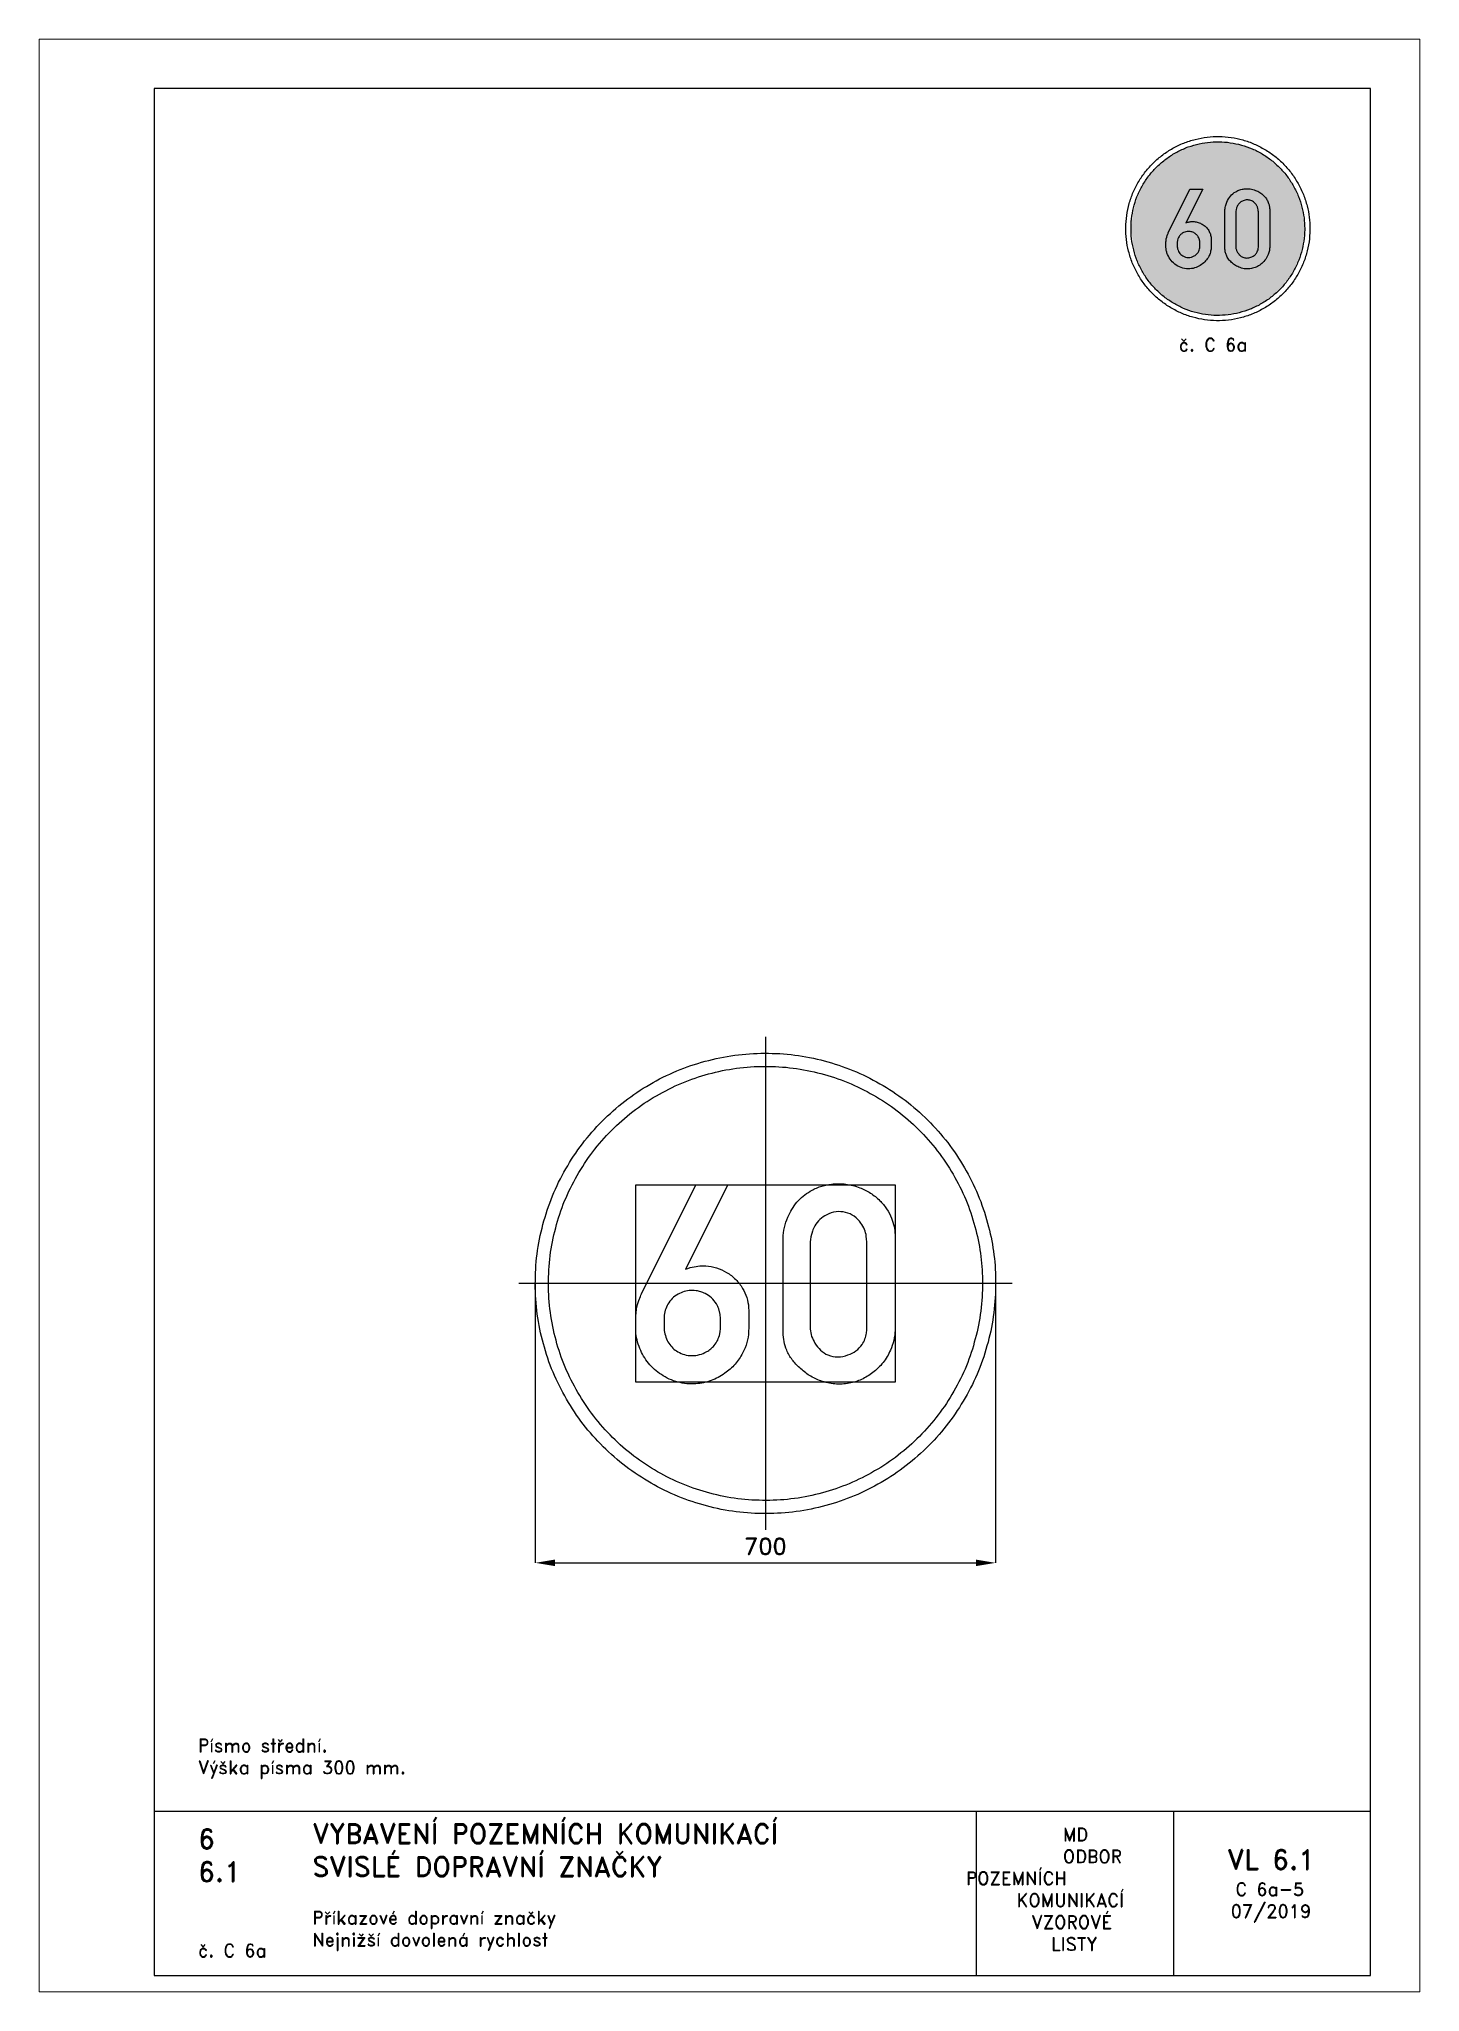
# Paper-space layout 'C 6a-5' of a CAD drawing. Header units: millimetres. Extents: x 0 to 210, y 0 to 297.
# The model-space entities are those that its viewports show. They can reach past a viewport. Long polylines and large blocks are cut down to what shows.
import ezdxf

# ---------------------------------------------------------------- set-up
doc = ezdxf.new("R2010")
doc.units = ezdxf.units.MM
doc.header["$LTSCALE"] = 5
doc.linetypes.add('ČERCHOVANÁX2', pattern=[2, 1, -0.5, 0, -0.5])
doc.linetypes.add('ČÁRKOVANÁX2', pattern=[1.5, 1, -0.5])
for name, color, linetype in [('Kóty', 2, 'Continuous'), ('Rozpiska', 7, 'Continuous'), ('Značka', 7, 'Continuous')]:
    doc.layers.add(name, color=color, linetype=linetype)
doc.layers.add('Rámeček', color=6, linetype='Continuous', plot=False)
doc.styles.get("Standard").update_dxf_attribs({"font": 'romand.shx', "height": 25})
doc.dimstyles.get("Standard").update_dxf_attribs({"dimtxt": 25, "dimasz": 30, "dimexe": 0.18, "dimexo": 0.0625, "dimgap": 12.5, "dimtad": 1, "dimdec": 0, "dimzin": 0, "dimdsep": 46, "dimtxsty": 'Standard', "dimcen": 0.09, "dimadec": 0, "dimazin": 0, "dimtfac": 1, "dimtdec": 0, "dimtofl": 0, "dimtmove": 0, "dimatfit": 3, "dimfxl": 1, "dimtolj": 1, "dimtzin": 0, "dimarcsym": 0})

psp = doc.layouts.new('C 6a-5')

# ---------------------------------------------------------------- texts
at = {"layer": 'Rozpiska', "color": 7, "attachment_point": 1}
for s, width, heights, insert, char_height in [('\\pi8.03909;{\\C6;č. C 6a}', 27.9829, [2.67], (165.28, 251.51), 2), ('Písmo střední.\\PVýška písma 300 mm. {\\H1.83333x; }', 155.5011, [0], (24.17, 38.48), 2), ('6', 149.0422, [0], (24.17, 24.77), 3), ('{\\C6;VYBAVENÍ POZEMNÍCH KOMUNIKACÍ\\P}SVISLÉ DOPRAVNÍ ZNAČKY{\\H1.34524x; }', 149.0422, [0], (41.56, 25.56), 3), ('\\pi14.7414;{\\C6;MD\\P\\pi2.36044;}ODBOR POZEMNÍCH{\\H1.57143x; }\\P\\pi7.69378;KOMUNIKACÍ{\\H1.5x; }\\P\\pi9.97949;{\\C6;VZOROVÉ\\H1.47619x; \\H0.67742x;\\P\\pi12.93187;LISTY\\H1.26984x; }', 33.1018, [0], (140.95, 24.95), 2), ('\\pi1.03113;{\\H1.5x;\\C6;VL 6.1\\P\\pi2.26919;\\H0.66667x;C 6a-5\\H1.66666x; \\H0.6x;\\P\\pi1.5549;07/2019\\H1.80159x; }', 16.0623, [0], (179.66, 21.61), 2), ('6.1', 149.0422, [0], (24.17, 19.78), 3), ('{\\C6;Příkazové dopravní značky\\P}Nejnižší dovolená rychlost{\\H1.83333x; }', 149.0422, [0], (41.56, 12.29), 2), ('{\\C6;č. C 6a}', 18.3305, [2.67], (24.17, 7.29), 2)]:
    psp.add_mtext_dynamic_manual_height_columns(s, width=width, gutter_width=100, heights=heights, dxfattribs=dict(at, insert=insert, char_height=char_height))

msp = doc.modelspace()

# ---------------------------------------------------------------- blocks, each defined once
blk = doc.blocks.new('*D1')
at = {"layer": 'Defpoints', "color": 0, "transparency": 16777216}
for p in [(-350, 0), (350, -1.1), (350, -425)]:
    blk.add_point(p, dxfattribs=at)
at = {"layer": 'Kóty', "color": 0, "lineweight": -2, "transparency": 16777216}
for p, q in [((-350, -0.1), (-350, -425.2)), ((350, -1.2), (350, -425.2)), ((-320, -425), (320, -425))]:
    blk.add_line(p, q, dxfattribs=at)
at = {"layer": 'Kóty', "color": 0, "transparency": 16777216}
for points in [[(-320, -420), (-320, -430), (-350, -425)], [(320, -420), (320, -430), (350, -425)]]:
    blk.add_solid(points, dxfattribs=at)
at = {"layer": 'Kóty', "color": 0, "transparency": 16777216, "insert": (0, -400), "char_height": 25, "attachment_point": 5}
blk.add_mtext('\\A1;700', dxfattribs=at)

# ---------------------------------------------------------------- dimensions: what is measured, and where the dimension line sits
at = {"layer": 'Kóty'}
dim = msp.add_linear_dim(base=(349.995, -424.973), p1=(-350.0289, 0), p2=(349.995, -1.1455), dimstyle='Standard', dxfattribs=at)
dim.commit()
dim.dimension.update_dxf_attribs({"geometry": '*D1', "text_midpoint": (-0.017, -399.973)})

# ---------------------------------------------------------------- linework, layer by layer
at = {"layer": 'Značka', "color": 6, "linetype": 'ČERCHOVANÁX2', "lineweight": 25, "ltscale": 5}
for p, q in [((0, 375), (0, -375)), ((375, 0), (-375, 0))]:
    msp.add_line(p, q, dxfattribs=at)
at = {"layer": 'Značka', "color": 5}
for points in [[(350, 0), (349.99, -2.291), (349.97, -4.581, -0.0321663), (346.49, -50.208, -0.0357215), (336.86, -95.004, -0.0366629), (321.83, -138.262, -0.0347537), (300.79, -178.953, -0.0340378), (274.96, -216.774, -0.0344521), (244.23, -250.7057, -0.03456), (209.51, -280.5629, -0.0344272), (171.02, -305.3736, -0.0343885), (129.75, -325.2231, -0.0344186), (86.15, -339.2308, -0.034423), (41.16, -347.7241, -0.0344168), (-4.58, -349.97, -0.0344158), (-50.24, -346.5273, -0.0344163), (-95, -336.8593, -0.0344176), (-138.22, -321.7156, -0.034417), (-178.95, -300.7922, -0.0344169), (-216.78, -274.9795, -0.0344155), (-250.706, -244.227, -0.0344176), (-280.56, -209.504, -0.034417), (-305.374, -171.017, -0.0344152), (-325.224, -129.751, -0.0344154), (-339.231, -86.154, -0.0344167), (-347.724, -41.156, -0.0344172), (-349.97, 4.581, -0.0344173), (-346.527, 50.244, -0.0344183), (-336.859, 95.004, -0.0344154), (-321.716, 138.22, -0.0344157), (-300.792, 178.953, -0.0344166), (-274.979, 216.776, -0.0344159), (-244.227, 250.706, -0.0344181), (-209.5, 280.56, -0.0344174), (-171.02, 305.374, -0.0344136), (-129.75, 325.224, -0.0344152), (-86.15, 339.231, -0.0344157), (-41.16, 347.724, -0.034416), (4.58, 349.97, -0.0344175), (50.24, 346.527, -0.0344181), (95, 336.859, -0.034416), (138.22, 321.715, -0.0344165), (178.95, 300.792, -0.0344151), (216.77, 274.98, -0.0344044), (250.71, 244.227, -0.0344137), (280.57, 209.501, -0.0344845), (305.37, 171.017, -0.0344151), (325.2, 129.763, -0.0340739), (339.23, 86.154, -0.0327932), (347.51, 43.384, -0.0342652), (350, 0)], [(330, 0), (329.99, -2.16), (329.97, -4.32, -0.0321704), (326.69, -47.339, -0.0357246), (317.61, -89.575, -0.0366679), (303.44, -130.361, -0.0347561), (283.6, -168.727, -0.0340394), (259.25, -204.387, -0.0344529), (230.27, -236.38, -0.0345589), (197.54, -264.5307, -0.0344254), (161.24, -287.9237, -0.0343884), (122.33, -306.6389, -0.0344174), (81.23, -319.8462, -0.0344235), (38.8, -327.8541, -0.0344169), (-4.32, -329.9717, -0.0344158), (-47.37, -326.7258, -0.0344166), (-89.58, -317.6102, -0.0344167), (-130.32, -303.3319, -0.0344173), (-168.73, -283.6041, -0.034418), (-204.39, -259.2663, -0.0344168), (-236.38, -230.271, -0.0344172), (-264.528, -197.532, -0.0344153), (-287.924, -161.245, -0.0344161), (-306.639, -122.337, -0.0344172), (-319.846, -81.231, -0.0344163), (-327.854, -38.804, -0.0344151), (-329.972, 4.32, -0.0344158), (-326.726, 47.373, -0.0344158), (-317.61, 89.575, -0.0344181), (-303.332, 130.322, -0.0344155), (-283.604, 168.727, -0.0344164), (-259.266, 204.389, -0.0344177), (-230.27, 236.38, -0.0344184), (-197.53, 264.528, -0.0344153), (-161.24, 287.924, -0.0344176), (-122.34, 306.639, -0.0344177), (-81.23, 319.846, -0.034418), (-38.8, 327.854, -0.0344164), (4.32, 329.972, -0.0344175), (47.37, 326.726, -0.0344163), (89.58, 317.61, -0.0344148), (130.32, 303.332, -0.0344174), (168.73, 283.604, -0.0344175), (204.39, 259.267, -0.0344082), (236.38, 230.271, -0.0344144), (264.53, 197.529, -0.0344857), (287.92, 161.245, -0.0344188), (306.62, 122.348, -0.0340729), (319.85, 81.231, -0.0327889), (327.65, 40.905, -0.0342678), (330, 0)], [(-57.42, 149.906), (-121.8, 21.688), (-118.09, 22.903), (-114.36, 24.031, -0.0391438), (-102.68, 26.362, -0.0459459), (-90.77, 26.688, -0.0661284), (-74.34, 23.76, -0.0620462), (-59.11, 16.75, -0.0644683), (-45.32, 6.164, -0.0674412), (-34.77, -7.625, -0.0606583), (-28.45, -21.624, -0.0629651), (-25.73, -36.625), (-25.63, -38.297), (-25.55, -39.969), (-25.55, -68.969), (-25.58, -71.094), (-25.64, -73.219, -0.0576173), (-28.33, -90.049, -0.056132), (-34.77, -105.937, -0.0655257), (-46.32, -122.959, -0.0611085), (-61.8, -136.594, -0.0693436), (-82.66, -147.735, -0.0745016), (-105.8, -152.531, -0.0866062), (-133.21, -150.076, -0.085333), (-158.3, -138.594, -0.0801317), (-177.77, -121.286, -0.0761679), (-191.02, -98.875, -0.0445309), (-195.37, -85.965, -0.0549584), (-197.08, -72.594), (-197.11, -70.766), (-197.11, -68.937), (-197.11, -48.875), (-196.96, -47.25), (-196.8, -45.625), (-195.9, -38.827), (-194.48, -32.125), (-192.63, -25.986), (-190.23, -20.031), (-189.31, -17.978), (-188.36, -15.937), (-105.86, 149.906), (-57.42, 149.906)], [(26.95, 63.125), (26.93, 65.813), (26.95, 68.5, -0.0490493), (28.91, 84.905, -0.0499797), (34.11, 100.75, -0.0795526), (47.89, 123.387, -0.0890955), (68.14, 140.156, -0.0597802), (83.64, 147.33, -0.052019), (100.39, 150.906, -0.0620177), (122.24, 150.934, -0.0644964), (143.36, 145.531, -0.0554423), (159.69, 137.362, -0.0554658), (173.83, 125.813, -0.0511153), (184.21, 113.33, -0.0548841), (191.73, 98.969, -0.0452565), (195.57, 86.644, -0.0459833), (197.11, 73.875), (197.18, 69.406), (197.11, 64.938), (197.11, -65.812), (197.13, -68.5), (197.11, -71.187, -0.0518055), (195.09, -86.736, -0.0496882), (189.95, -101.656, -0.0667841), (178.78, -120.433, -0.0659158), (163.08, -135.656, -0.0611122), (146.17, -145.971, -0.0641492), (127.27, -151.781, -0.0696608), (105.51, -152.94, -0.0674536), (84.27, -148.219, -0.0568011), (67.13, -140.108, -0.0495954), (52.02, -128.5, -0.0480428), (40.59, -116.121, -0.065884), (32.33, -101.656, -0.0547746), (28.34, -88.503, -0.0423539), (26.95, -74.781), (26.9, -70.29), (26.95, -65.812), (26.95, 63.125)], [(68.14, 63.125), (68.14, -65.812), (68.12, -67.611), (68.14, -69.406, 0.0738544), (70.24, -80.513, 0.0595339), (75.3, -90.906, 0.070728), (83.8, -101.593, 0.0945954), (95.02, -108.812, 0.108399), (110.02, -111.776, 0.0875564), (125.45, -108.812, 0.0781617), (137.65, -102.471, 0.0881662), (146.95, -92.687, 0.0617554), (151.32, -84.514, 0.0611545), (153.58, -75.562), (154.01, -70.698), (154.11, -65.812), (154.11, 63.125), (153.83, 67.368), (153.36, 71.594, 0.0582864), (150.53, 82.149, 0.0647146), (145.17, 91.781, 0.0880844), (134.99, 102.024, 0.0978912), (121.89, 107.906, 0.0998442), (107.3, 108.824, 0.0882705), (93.23, 104.344, 0.0741789), (82.89, 97.315, 0.075698), (75.14, 87.656, 0.0526203), (71.28, 79.542), (69.08, 70.844), (68.54, 66.991), (68.14, 63.125)], [(-154.3, -51.25), (-154.3, -69.156), (-154.12, -70.5), (-153.92, -71.844, 0.0461351), (-151.47, -81.88, 0.0658888), (-146.89, -91.094, 0.0656056), (-140.93, -98.323, 0.0588837), (-133.33, -103.906, 0.0672202), (-123.08, -108.317, 0.0693592), (-112.05, -109.812, 0.0721874), (-100.29, -108.374, 0.0687115), (-89.39, -103.75, 0.0448896), (-83.29, -99.585, 0.0477324), (-78.08, -94.375, 0.0634242), (-72.71, -86.136, 0.0656728), (-69.61, -76.844), (-68.93, -72.92), (-68.48, -68.969), (-68.48, -51.562), (-68.68, -49.435), (-68.92, -47.312), (-70.96, -38.912, 0.0555638), (-74.73, -31.094, 0.0749735), (-82.16, -21.991, 0.0723655), (-91.89, -15.406, 0.0440659), (-98.41, -12.687, 0.0437368), (-105.27, -11.156), (-108.27, -10.828, 0.0179078), (-111.3, -10.719, 0.0575951), (-121.15, -11.811, 0.060871), (-130.52, -15.187, 0.0692664), (-139.75, -21.16, 0.070601), (-146.98, -29.437, 0.0640853), (-151.67, -38.499, 0.0608065), (-153.98, -48.375), (-154.15, -49.812), (-154.3, -51.25)]]:
    msp.add_lwpolyline(points, format="xyb", dxfattribs=at)
at = {"layer": 'Značka', "color": 6, "linetype": 'ČÁRKOVANÁX2', "ltscale": 2.5}
msp.add_lwpolyline([(-197.16, -150), (-197.16, 150), (197.16, 150), (197.16, -150), (-197.16, -150)], dxfattribs=at)

msp.set_redraw_order([(e.dxf.handle, doc.entitydb.next_handle()) for e in msp.query("TEXT MTEXT ATTDEF DIMENSION ARC_DIMENSION")])  # texts and dimensions are drawn at this point

# ---------------------------------------------------------------- hatches: boundary and pattern name
at = {"layer": 'Značka'}
h = psp.add_hatch(color=170, dxfattribs=at)
h.dxf.hatch_style = 1
edge = h.paths.add_edge_path()
edge.add_line((192.47, 268.17), (192.47, 268.09))
edge.add_line((192.47, 268.09), (192.47, 268))
edge.add_arc((179.04, 268.16), 13.43, 351.955, 359.3248, ccw=False)
edge.add_arc((180.34, 267.97), 12.11, 343.7757, 351.9584, ccw=False)
edge.add_arc((180.57, 267.63), 11.8, 336.6438, 345.0394, ccw=False)
edge.add_arc((179.98, 267.89), 12.45, 328.6751, 336.6357, ccw=False)
edge.add_arc((179.66, 267.86), 12.7, 321.7749, 329.5716, ccw=False)
edge.add_arc((179.78, 267.76), 12.55, 313.8837, 321.7742, ccw=False)
edge.add_arc((179.69, 267.61), 12.5, 306.739, 314.6579, ccw=False)
edge.add_arc((179.66, 267.65), 12.56, 298.8627, 306.75, ccw=False)
edge.add_arc((179.5, 267.58), 12.57, 291.7417, 299.6207, ccw=False)
edge.add_arc((179.51, 267.57), 12.56, 283.8719, 291.7572, ccw=False)
edge.add_arc((179.34, 267.53), 12.56, 276.7449, 284.6308, ccw=False)
edge.add_arc((179.34, 267.53), 12.56, 268.8692, 276.7538, ccw=False)
edge.add_arc((179.18, 267.53), 12.56, 261.746, 269.6303, ccw=False)
edge.add_arc((179.17, 267.53), 12.56, 253.8712, 261.7561, ccw=False)
edge.add_arc((179.01, 267.58), 12.56, 246.7435, 254.6281, ccw=False)
edge.add_arc((179.01, 267.58), 12.56, 238.8718, 246.7572, ccw=False)
edge.add_arc((178.87, 267.66), 12.56, 231.7444, 239.6289, ccw=False)
edge.add_arc((178.87, 267.67), 12.56, 223.869, 231.7536, ccw=False)
edge.add_arc((178.75, 267.79), 12.56, 216.7482, 224.6317, ccw=False)
edge.add_arc((178.75, 267.78), 12.56, 208.8626, 216.7477, ccw=False)
edge.add_arc((178.67, 267.93), 12.56, 201.7509, 209.6368, ccw=False)
edge.add_arc((178.67, 267.94), 12.56, 193.874, 201.7571, ccw=False)
edge.add_arc((178.63, 268.09), 12.56, 186.7362, 194.6204, ccw=False)
edge.add_arc((178.63, 268.1), 12.56, 178.8723, 186.7566, ccw=False)
edge.add_arc((178.63, 268.27), 12.56, 171.7539, 179.6386, ccw=False)
edge.add_arc((178.63, 268.26), 12.56, 163.8641, 171.7473, ccw=False)
edge.add_arc((178.68, 268.42), 12.56, 156.7456, 164.6278, ccw=False)
edge.add_arc((178.67, 268.43), 12.56, 148.8668, 156.7508, ccw=False)
edge.add_arc((178.75, 268.58), 12.55, 141.7528, 149.6405, ccw=False)
edge.add_arc((178.76, 268.57), 12.56, 133.8641, 141.7509, ccw=False)
edge.add_arc((178.88, 268.69), 12.56, 126.7448, 134.6294, ccw=False)
edge.add_arc((178.88, 268.69), 12.56, 118.8753, 126.7585, ccw=False)
edge.add_arc((179.03, 268.77), 12.56, 111.745, 119.6284, ccw=False)
edge.add_arc((179.03, 268.77), 12.56, 103.8676, 111.7526, ccw=False)
edge.add_arc((179.19, 268.81), 12.56, 96.7456, 104.6303, ccw=False)
edge.add_arc((179.19, 268.81), 12.56, 88.8698, 96.7542, ccw=False)
edge.add_arc((179.36, 268.81), 12.56, 81.7457, 89.6304, ccw=False)
edge.add_arc((179.36, 268.81), 12.56, 73.8706, 81.7556, ccw=False)
edge.add_arc((179.52, 268.77), 12.56, 66.7437, 74.6286, ccw=False)
edge.add_arc((179.52, 268.76), 12.56, 58.8715, 66.7569, ccw=False)
edge.add_arc((179.67, 268.68), 12.56, 51.7457, 59.6293, ccw=False)
edge.add_arc((179.66, 268.67), 12.57, 43.871, 51.7502, ccw=False)
edge.add_arc((179.78, 268.56), 12.56, 36.7455, 44.6292, ccw=False)
edge.add_arc((179.81, 268.57), 12.53, 28.8566, 36.758, ccw=False)
edge.add_arc((179.87, 268.42), 12.56, 21.7346, 29.6179, ccw=False)
edge.add_arc((179.74, 268.37), 12.69, 13.9334, 21.7393, ccw=False)
edge.add_arc((179.93, 268.24), 12.54, 7.1925, 14.7018, ccw=False)
edge.add_arc((180.49, 268.31), 11.97, -0.6359, 7.212, ccw=False)
h = psp.add_hatch(color=255, dxfattribs=at)
h.dxf.hatch_style = 1
edge = h.paths.add_edge_path()
edge.add_line((180.34, 270.7), (180.34, 270.8))
edge.add_line((180.34, 270.8), (180.34, 270.91))
edge.add_arc((183.72, 270.84), 3.38, 167.5707, 178.803, ccw=False)
edge.add_arc((183.69, 270.85), 3.34, 156.1087, 167.5537, ccw=False)
edge.add_arc((183.73, 270.93), 3.35, 139.5726, 157.7664, ccw=False)
edge.add_arc((183.45, 271.19), 2.97, 119.4454, 139.8108, ccw=False)
edge.add_arc((183.5, 271.34), 2.87, 107.9944, 121.6787, ccw=False)
edge.add_arc((183.63, 270.93), 3.3, 96.0957, 108.0069, ccw=False)
edge.add_arc((183.72, 270.7), 3.54, 82.9758, 97.171, ccw=False)
edge.add_arc((183.74, 270.84), 3.39, 68.2696, 83.0307, ccw=False)
edge.add_arc((183.86, 270.89), 3.3, 57.077, 69.7704, ccw=False)
edge.add_arc((183.86, 270.89), 3.3, 44.41, 57.1088, ccw=False)
edge.add_arc((183.99, 270.93), 3.18, 33.8923, 45.5969, ccw=False)
edge.add_arc((184.18, 271.05), 2.96, 21.3554, 33.9213, ccw=False)
edge.add_arc((184.3, 271.04), 2.86, 12.1226, 22.4875, ccw=False)
edge.add_arc((184.35, 271.05), 2.8, 1.6113, 12.1425, ccw=False)
edge.add_line((187.15, 271.13), (187.15, 270.95))
edge.add_line((187.15, 270.95), (187.15, 270.77))
edge.add_line((187.15, 270.77), (187.15, 265.54))
edge.add_line((187.15, 265.54), (187.15, 265.43))
edge.add_line((187.15, 265.43), (187.15, 265.32))
edge.add_arc((184.12, 265.4), 3.03, 346.6669, 358.5292, ccw=False)
edge.add_arc((183.97, 265.44), 3.18, 335.3018, 346.6801, ccw=False)
edge.add_arc((183.84, 265.4), 3.29, 321.611, 336.8941, ccw=False)
edge.add_arc((183.8, 265.42), 3.33, 306.5738, 321.6587, ccw=False)
edge.add_arc((183.77, 265.3), 3.25, 294.3887, 308.3772, ccw=False)
edge.add_arc((183.83, 265.15), 3.1, 279.7469, 294.4287, ccw=False)
edge.add_arc((183.76, 265.19), 3.14, 265.0792, 281.0185, ccw=False)
edge.add_arc((183.76, 265.28), 3.24, 249.7507, 265.1865, ccw=False)
edge.add_arc((183.72, 265.41), 3.35, 238.1736, 251.1775, ccw=False)
edge.add_arc((183.98, 265.84), 3.85, 226.7888, 238.1459, ccw=False)
edge.add_arc((183.69, 265.65), 3.52, 217.2164, 228.2185, ccw=False)
edge.add_arc((182.91, 265.06), 2.54, 202.189, 217.2667, ccw=False)
edge.add_arc((182.87, 265.1), 2.52, 190.6049, 203.1458, ccw=False)
edge.add_arc((183.61, 265.23), 3.26, 180.9337, 190.6347, ccw=False)
edge.add_line((180.34, 265.18), (180.34, 265.36))
edge.add_line((180.34, 265.36), (180.34, 265.54))
edge.add_line((180.34, 265.54), (180.34, 270.7))
edge = h.paths.add_edge_path(flags=16)
edge.add_line((181.99, 270.7), (181.99, 265.54))
edge.add_line((181.99, 265.54), (181.99, 265.47))
edge.add_line((181.99, 265.47), (181.99, 265.4))
edge.add_arc((183.53, 265.46), 1.54, 182.2588, 199.1543)
edge.add_arc((183.92, 265.59), 1.95, 199.1458, 212.7739)
edge.add_arc((183.95, 265.52), 1.94, 210.4059, 226.5887)
edge.add_arc((183.6, 265.14), 1.42, 226.4349, 248.0503)
edge.add_arc((183.64, 265.13), 1.43, 246.4491, 271.1956)
edge.add_arc((183.64, 265.51), 1.81, 270.866, 290.8814)
edge.add_arc((183.72, 265.5), 1.77, 288.5248, 306.4018)
edge.add_arc((183.86, 265.32), 1.54, 306.3758, 326.5298)
edge.add_arc((183.91, 265.33), 1.51, 324.7995, 338.9348)
edge.add_arc((183.91, 265.34), 1.52, 338.8322, 352.8304)
edge.add_line((185.41, 265.15), (185.43, 265.34))
edge.add_line((185.43, 265.34), (185.43, 265.54))
edge.add_line((185.43, 265.54), (185.43, 270.7))
edge.add_line((185.43, 270.7), (185.42, 270.87))
edge.add_line((185.42, 270.87), (185.4, 271.04))
edge.add_arc((183.54, 270.76), 1.88, 8.3375, 21.6807)
edge.add_arc((183.7, 270.83), 1.71, 21.6896, 36.5004)
edge.add_arc((183.72, 270.9), 1.65, 34.7555, 54.891)
edge.add_arc((183.81, 271.05), 1.48, 54.6377, 77.0014)
edge.add_arc((183.76, 271.06), 1.48, 74.9962, 97.8032)
edge.add_arc((183.78, 270.85), 1.69, 97.573, 117.7508)
edge.add_arc((183.73, 270.82), 1.69, 115.7226, 132.6921)
edge.add_arc((183.7, 270.85), 1.65, 132.6, 149.9157)
edge.add_arc((183.73, 270.78), 1.71, 148.5343, 160.5829)
edge.add_line((182.12, 271.35), (182.03, 271.01))
edge.add_line((182.03, 271.01), (182.01, 270.85))
edge.add_line((182.01, 270.85), (181.99, 270.7))
edge = h.paths.add_edge_path()
edge.add_line((176.97, 274.17), (174.39, 269.04))
edge.add_line((174.39, 269.04), (174.54, 269.09))
edge.add_line((174.54, 269.09), (174.69, 269.13))
edge.add_arc((175.52, 266.2), 3.05, 96.8031, 105.7696, ccw=False)
edge.add_arc((175.47, 266.65), 2.6, 86.3066, 96.8292, ccw=False)
edge.add_arc((175.52, 266.71), 2.53, 72.3286, 87.4621, ccw=False)
edge.add_arc((175.47, 266.54), 2.71, 58.1837, 72.3854, ccw=False)
edge.add_arc((175.54, 266.5), 2.71, 45.1108, 59.8654, ccw=False)
edge.add_arc((175.63, 266.59), 2.59, 29.7032, 45.1362, ccw=False)
edge.add_arc((175.7, 266.55), 2.54, 17.3549, 31.2397, ccw=False)
edge.add_arc((175.81, 266.58), 2.43, 3.0715, 17.483, ccw=False)
edge.add_line((178.24, 266.71), (178.24, 266.64))
edge.add_line((178.24, 266.64), (178.24, 266.57))
edge.add_line((178.24, 266.57), (178.24, 265.41))
edge.add_line((178.24, 265.41), (178.24, 265.33))
edge.add_line((178.24, 265.33), (178.24, 265.24))
edge.add_arc((175.28, 265.37), 2.97, 344.3239, 357.5142, ccw=False)
edge.add_arc((175.18, 265.4), 3.06, 331.5099, 344.361, ccw=False)
edge.add_arc((175.06, 265.35), 3.15, 318.3438, 333.3398, ccw=False)
edge.add_arc((174.88, 265.5), 3.39, 304.3802, 318.3679, ccw=False)
edge.add_arc((174.78, 265.48), 3.43, 290.1725, 306.0395, ccw=False)
edge.add_arc((174.86, 265.26), 3.19, 273.1878, 290.2309, ccw=False)
edge.add_arc((174.77, 265.26), 3.2, 254.9823, 274.7815, ccw=False)
edge.add_arc((174.77, 265.32), 3.26, 235.6548, 255.1644, ccw=False)
edge.add_arc((174.69, 265.39), 3.27, 219.2014, 237.5271, ccw=False)
edge.add_arc((174.82, 265.5), 3.44, 201.8814, 219.3041, ccw=False)
edge.add_arc((174.43, 265.45), 3.07, 193.5216, 203.7206, ccw=False)
edge.add_arc((173.84, 265.31), 2.46, 180.9965, 193.5794, ccw=False)
edge.add_line((171.38, 265.27), (171.38, 265.34))
edge.add_line((171.38, 265.34), (171.38, 265.41))
edge.add_line((171.38, 265.41), (171.38, 266.22))
edge.add_line((171.38, 266.22), (171.39, 266.28))
edge.add_line((171.39, 266.28), (171.39, 266.35))
edge.add_line((171.39, 266.35), (171.43, 266.62))
edge.add_line((171.43, 266.62), (171.49, 266.89))
edge.add_line((171.49, 266.89), (171.56, 267.13))
edge.add_line((171.56, 267.13), (171.66, 267.37))
edge.add_line((171.66, 267.37), (171.69, 267.45))
edge.add_line((171.69, 267.45), (171.73, 267.53))
edge.add_line((171.73, 267.53), (175.03, 274.17))
edge.add_line((175.03, 274.17), (176.97, 274.17))
edge = h.paths.add_edge_path(flags=16)
edge.add_line((173.09, 266.12), (173.09, 265.41))
edge.add_line((173.09, 265.41), (173.1, 265.35))
edge.add_line((173.1, 265.35), (173.11, 265.3))
edge.add_arc((175.33, 265.63), 2.24, 188.4358, 199.0017)
edge.add_arc((174.69, 265.4), 1.57, 198.8912, 213.97)
edge.add_arc((174.61, 265.29), 1.43, 211.997, 227.0112)
edge.add_arc((174.73, 265.41), 1.61, 226.959, 240.4386)
edge.add_arc((174.79, 265.45), 1.67, 239.0245, 254.4071)
edge.add_arc((174.78, 265.39), 1.61, 254.3459, 270.2165)
edge.add_arc((174.82, 265.43), 1.65, 268.7137, 285.2292)
edge.add_arc((174.8, 265.51), 1.73, 285.1262, 300.849)
edge.add_arc((174.89, 265.46), 1.65, 299.1842, 309.4653)
edge.add_arc((174.95, 265.38), 1.55, 309.5344, 320.4656)
edge.add_arc((174.96, 265.41), 1.56, 319.6464, 334.1627)
edge.add_arc((175.01, 265.38), 1.5, 334.0355, 349.065)
edge.add_line((176.48, 265.1), (176.51, 265.26))
edge.add_line((176.51, 265.26), (176.53, 265.41))
edge.add_line((176.53, 265.41), (176.53, 266.11))
edge.add_line((176.53, 266.11), (176.52, 266.19))
edge.add_line((176.52, 266.19), (176.51, 266.28))
edge.add_line((176.51, 266.28), (176.43, 266.62))
edge.add_arc((174.95, 266.1), 1.57, 19.3837, 32.1049)
edge.add_arc((174.92, 266.13), 1.58, 30.6465, 47.7971)
edge.add_arc((174.88, 266.09), 1.63, 47.6329, 64.189)
edge.add_arc((174.84, 266.13), 1.61, 62.3164, 72.409)
edge.add_arc((174.84, 266.13), 1.61, 72.4104, 82.4277)
edge.add_line((175.06, 267.73), (174.94, 267.74))
edge.add_arc((174.81, 266.05), 1.69, 85.8879, 89.9916)
edge.add_arc((174.81, 266.02), 1.73, 89.7335, 102.9188)
edge.add_arc((174.79, 266.1), 1.64, 102.8473, 116.7807)
edge.add_arc((174.72, 266.12), 1.59, 114.9834, 130.8328)
edge.add_arc((174.7, 266.14), 1.56, 130.7858, 146.9395)
edge.add_arc((174.7, 266.08), 1.6, 145.3028, 159.97)
edge.add_arc((174.77, 266.06), 1.67, 159.8758, 173.7945)
edge.add_line((173.11, 266.24), (173.1, 266.18))
edge.add_line((173.1, 266.18), (173.09, 266.12))

# ---------------------------------------------------------------- linework, layer by layer
at = {"layer": 'Rozpiska', "color": 7}
for p, q in [((17.5, 27.5), (202.5, 27.5)), ((142.5, 27.5), (142.5, 2.5)), ((172.5, 27.5), (172.5, 2.5))]:
    psp.add_line(p, q, dxfattribs=at)
psp.add_lwpolyline([(17.5, 2.5), (202.5, 2.5), (202.5, 289.5), (17.5, 289.5)], close=True, dxfattribs=at)
at = {"layer": 'Značka', "color": 7}
psp.add_lwpolyline([(193.27, 268.17), (193.27, 268.08), (193.27, 267.99, -0.032166), (193.13, 266.16, -0.035716), (192.74, 264.37, -0.036678), (192.14, 262.64, -0.034749), (191.3, 261.01, -0.034033), (190.27, 259.5, -0.034458), (189.04, 258.14, -0.034562), (187.65, 256.95, -0.03442), (186.11, 255.96, -0.034386), (184.46, 255.16, -0.03442), (182.71, 254.6, -0.034425), (180.91, 254.26, -0.034417), (179.08, 254.17, -0.034416), (177.26, 254.31, -0.034414), (175.47, 254.7, -0.034419), (173.74, 255.3, -0.034421), (172.11, 256.14, -0.034414), (170.6, 257.17, -0.034421), (169.24, 258.4, -0.034427), (168.04, 259.79, -0.03443), (167.05, 261.33, -0.034418), (166.26, 262.98, -0.034406), (165.7, 264.73, -0.034411), (165.36, 266.53, -0.034413), (165.27, 268.36, -0.034408), (165.41, 270.18, -0.034407), (165.79, 271.97, -0.034408), (166.4, 273.7, -0.034412), (167.24, 275.33, -0.034421), (168.27, 276.84, -0.034416), (169.5, 278.2, -0.034425), (170.89, 279.39, -0.03441), (172.43, 280.39, -0.034413), (174.08, 281.18, -0.034417), (175.82, 281.74, -0.034413), (177.62, 282.08, -0.034416), (179.45, 282.17, -0.034416), (181.28, 282.03, -0.034416), (183.07, 281.65, -0.034415), (184.8, 281.04, -0.034421), (186.42, 280.2, -0.034415), (187.94, 279.17, -0.034406), (189.3, 277.94, -0.034411), (190.49, 276.55, -0.034478), (191.48, 275.01, -0.034418), (192.27, 273.36, -0.034082), (192.84, 271.62, -0.032796), (193.17, 269.91, -0.034254), (193.27, 268.17)], format="xyb", dxfattribs=at)
at = {"layer": 'Značka', "color": 170}
psp.add_lwpolyline([(192.47, 268.17), (192.47, 268.09), (192.47, 268, -0.032168), (192.33, 266.28, -0.035719), (191.97, 264.59, -0.036649), (191.4, 262.96, -0.034748), (190.61, 261.42, -0.034032), (189.64, 260, -0.034443), (188.48, 258.72, -0.034566), (187.17, 257.59, -0.034429), (185.72, 256.66, -0.034392), (184.16, 255.91, -0.03442), (182.52, 255.38, -0.034423), (180.82, 255.06, -0.034417), (179.09, 254.97, -0.034415), (177.37, 255.1, -0.034418), (175.68, 255.47, -0.034417), (174.05, 256.04, -0.03442), (172.52, 256.83, -0.034416), (171.09, 257.8, -0.034417), (169.81, 258.96, -0.034412), (168.69, 260.27, -0.034419), (167.75, 261.72, -0.034423), (167, 263.28, -0.03441), (166.47, 264.92, -0.034415), (166.15, 266.62, -0.034415), (166.07, 268.34, -0.034417), (166.2, 270.07, -0.03441), (166.56, 271.76, -0.034406), (167.13, 273.39, -0.034414), (167.92, 274.92, -0.03443), (168.9, 276.35, -0.034426), (170.06, 277.63, -0.034417), (171.37, 278.75, -0.034411), (172.82, 279.69, -0.034412), (174.37, 280.44, -0.034418), (176.02, 280.97, -0.034417), (177.71, 281.29, -0.034416), (179.44, 281.37, -0.034417), (181.16, 281.24, -0.034418), (182.85, 280.88, -0.034418), (184.48, 280.31, -0.03442), (186.02, 279.52, -0.034412), (187.44, 278.54, -0.034393), (188.72, 277.38, -0.034412), (189.85, 276.07, -0.03449), (190.78, 274.62, -0.034411), (191.53, 273.07, -0.034073), (192.06, 271.42, -0.032777), (192.37, 269.81, -0.034256), (192.47, 268.17)], format="xyb", dxfattribs=at)
at = {"layer": 'Značka', "color": 255}
for points in [[(176.97, 274.17), (174.39, 269.04), (174.54, 269.09), (174.69, 269.13, -0.039144), (175.16, 269.23, -0.045946), (175.64, 269.24, -0.066128), (176.29, 269.12, -0.062046), (176.9, 268.84, -0.064468), (177.45, 268.42, -0.067441), (177.88, 267.87, -0.060658), (178.13, 267.31, -0.062965), (178.24, 266.71), (178.24, 266.64), (178.24, 266.57), (178.24, 265.41), (178.24, 265.33), (178.24, 265.24, -0.057617), (178.13, 264.57, -0.056132), (177.88, 263.93, -0.065526), (177.41, 263.25, -0.061109), (176.79, 262.71, -0.069344), (175.96, 262.26, -0.074502), (175.03, 262.07, -0.086606), (173.94, 262.17, -0.085333), (172.93, 262.63, -0.080132), (172.16, 263.32, -0.076168), (171.63, 264.22, -0.044531), (171.45, 264.73, -0.054958), (171.38, 265.27), (171.38, 265.34), (171.38, 265.41), (171.38, 266.22), (171.39, 266.28), (171.39, 266.35), (171.43, 266.62), (171.49, 266.89), (171.56, 267.13), (171.66, 267.37), (171.69, 267.45), (171.73, 267.53), (175.03, 274.17), (176.97, 274.17)], [(180.34, 270.7), (180.34, 270.8), (180.34, 270.91, -0.049049), (180.42, 271.57, -0.04998), (180.63, 272.2, -0.079553), (181.18, 273.11, -0.089096), (181.99, 273.78, -0.05978), (182.61, 274.07, -0.052019), (183.28, 274.21, -0.062018), (184.16, 274.21, -0.064496), (185, 273.99, -0.055442), (185.65, 273.67, -0.055466), (186.22, 273.2, -0.051115), (186.64, 272.71, -0.054884), (186.94, 272.13, -0.045256), (187.09, 271.64, -0.045983), (187.15, 271.13), (187.15, 270.95), (187.15, 270.77), (187.15, 265.54), (187.15, 265.43), (187.15, 265.32, -0.051805), (187.07, 264.7, -0.049688), (186.86, 264.11, -0.066784), (186.42, 263.35, -0.065916), (185.79, 262.75, -0.061112), (185.11, 262.33, -0.064149), (184.36, 262.1, -0.069661), (183.49, 262.05, -0.067454), (182.64, 262.24, -0.056801), (181.95, 262.57, -0.049595), (181.35, 263.03, -0.048043), (180.89, 263.53, -0.065884), (180.56, 264.11, -0.054775), (180.4, 264.63, -0.042354), (180.34, 265.18), (180.34, 265.36), (180.34, 265.54), (180.34, 270.7)], [(181.99, 270.7), (181.99, 265.54), (181.99, 265.47), (181.99, 265.4, 0.073854), (182.08, 264.95, 0.059534), (182.28, 264.54, 0.070728), (182.62, 264.11, 0.094595), (183.07, 263.82, 0.108399), (183.67, 263.7, 0.087556), (184.28, 263.82, 0.078162), (184.77, 264.07, 0.088166), (185.14, 264.46, 0.061755), (185.32, 264.79, 0.061154), (185.41, 265.15), (185.43, 265.34), (185.43, 265.54), (185.43, 270.7), (185.42, 270.87), (185.4, 271.04, 0.058286), (185.29, 271.46, 0.064715), (185.07, 271.84, 0.088084), (184.67, 272.25, 0.097891), (184.14, 272.49, 0.099844), (183.56, 272.53, 0.088271), (183, 272.35, 0.074179), (182.58, 272.06, 0.075698), (182.27, 271.68, 0.05262), (182.12, 271.35), (182.03, 271.01), (182.01, 270.85), (181.99, 270.7)], [(173.09, 266.12), (173.09, 265.41), (173.1, 265.35), (173.11, 265.3, 0.046135), (173.21, 264.9, 0.065889), (173.39, 264.53, 0.065606), (173.63, 264.24, 0.058884), (173.93, 264.02, 0.06722), (174.34, 263.84, 0.069359), (174.78, 263.78, 0.072187), (175.26, 263.84, 0.068711), (175.69, 264.02, 0.04489), (175.94, 264.19, 0.047732), (176.14, 264.4, 0.063424), (176.36, 264.73, 0.065673), (176.48, 265.1), (176.51, 265.26), (176.53, 265.41), (176.53, 266.11), (176.52, 266.19), (176.51, 266.28), (176.43, 266.62, 0.055564), (176.28, 266.93, 0.074973), (175.98, 267.29, 0.072365), (175.59, 267.56, 0.044066), (175.33, 267.66, 0.043737), (175.06, 267.73), (174.94, 267.74, 0.017908), (174.81, 267.74, 0.057595), (174.42, 267.7, 0.060871), (174.05, 267.56, 0.069266), (173.68, 267.33, 0.070601), (173.39, 266.99, 0.064085), (173.2, 266.63, 0.060807), (173.11, 266.24), (173.1, 266.18), (173.09, 266.12)]]:
    psp.add_lwpolyline(points, format="xyb", dxfattribs=at)

psp.set_redraw_order([(e.dxf.handle, doc.entitydb.next_handle()) for e in psp.query("TEXT MTEXT ATTDEF DIMENSION ARC_DIMENSION")])  # texts and dimensions are drawn at this point

# ---------------------------------------------------------------- viewports
at = {"layer": 'Rámeček'}
psp.add_viewport(center=(105, 148.5), size=(210, 297), view_center_point=(-54.715, 407.4313), view_height=2970.00001, dxfattribs=at)

doc.saveas('drawing.dxf')
